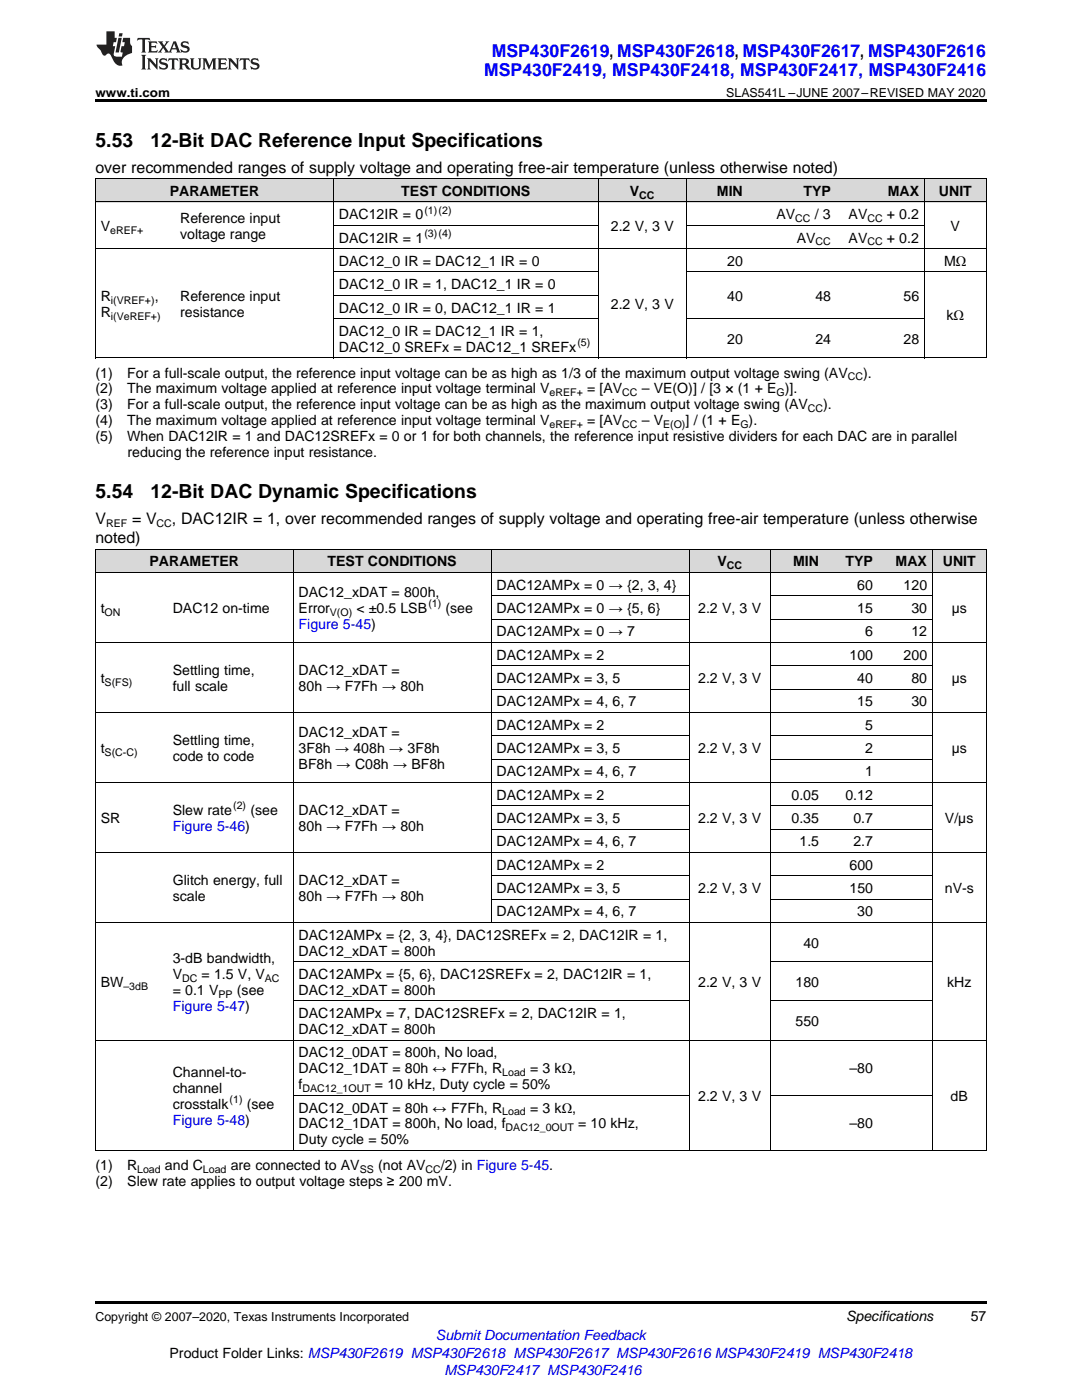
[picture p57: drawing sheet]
<svg xmlns="http://www.w3.org/2000/svg" width="216mm" height="279mm" viewBox="0 0 216 279" stroke-linecap="round" stroke-linejoin="round" font-family="sans-serif">
<defs><g id="words">
<g font-size="3.9">
<text x="19" y="29.3">5.53</text>
<text x="30" y="29.3">12-Bit DAC Reference Input Specifications</text>
<text x="19" y="99.3">5.54</text>
<text x="30" y="99.3">12-Bit DAC Dynamic Specifications</text>
</g>
<g font-size="3.5" fill="#00f">
<text x="98.1" y="11.3">MSP430F2619, MSP430F2618, MSP430F2617, MSP430F2616</text>
<text x="96.6" y="15.2">MSP430F2419, MSP430F2418, MSP430F2417, MSP430F2416</text>
</g>
<g font-size="3.2">
<text x="19" y="34.4">over recommended ranges of supply voltage and operating free-air temperature (unless otherwise noted)</text>
<text x="19" y="104.5">V</text>
<text x="26.4" y="104.5">= V</text>
<text x="34.3" y="104.5">, DAC12IR = 1, over recommended ranges of supply voltage and operating free-air temperature (unless otherwise</text>
<text x="19" y="108.4">noted)</text>
</g>
<g font-size="2.8">
<text x="33.9" y="39.1">PARAMETER</text>
<text x="80.1" y="39.1">TEST CONDITIONS</text>
<text x="125.7" y="39.1">V</text>
<text x="143.1" y="39.1">MIN</text>
<text x="160.3" y="39.1">TYP</text>
<text x="177.2" y="39.1">MAX</text>
<text x="187.4" y="39.1">UNIT</text>
<text x="20.1" y="46.1">V</text>
<text x="35.9" y="44.5">Reference input</text>
<text x="35.9" y="47.7">voltage range</text>
<text x="67.6" y="43.7">DAC12IR = 0</text>
<text x="121.9" y="46.1">2.2 V, 3 V</text>
<text x="154.9" y="43.7">AV</text>
<text x="162.6" y="43.7">/ 3</text>
<text x="169.3" y="43.7">AV</text>
<text x="177" y="43.7">+ 0.2</text>
<text x="189.7" y="46.1">V</text>
<text x="67.6" y="48.4">DAC12IR = 1</text>
<text x="67.6" y="53.1">DAC12_0 IR = DAC12_1 IR = 0</text>
<text x="145.1" y="53.1">20</text>
<text x="159" y="48.4">AV</text>
<text x="169.3" y="48.4">AV</text>
<text x="177" y="48.4">+ 0.2</text>
<text x="188.4" y="53.1">MΩ</text>
<text x="67.6" y="57.7">DAC12_0 IR = 1, DAC12_1 IR = 0</text>
<text x="20.1" y="60">R</text>
<text x="20.1" y="63.2">R</text>
<text x="30.9" y="60">,</text>
<text x="35.9" y="60">Reference input</text>
<text x="35.9" y="63.2">resistance</text>
<text x="67.6" y="62.4">DAC12_0 IR = 0, DAC12_1 IR = 1</text>
<text x="121.9" y="61.6">2.2 V, 3 V</text>
<text x="145.1" y="60">40</text>
<text x="162.7" y="60">48</text>
<text x="180.3" y="60">56</text>
<text x="188.9" y="64">kΩ</text>
<text x="67.6" y="67">DAC12_0 IR = DAC12_1 IR = 1,</text>
<text x="67.6" y="70.2">DAC12_0 SREFx = DAC12_1 SREFx</text>
<text x="145.1" y="68.6">20</text>
<text x="162.7" y="68.6">24</text>
<text x="180.3" y="68.6">28</text>
<text x="19" y="75.4">(1)</text>
<text x="25.4" y="75.4">For a full-scale output, the reference input voltage can be as high as 1/3 of the maximum output voltage swing (AV</text>
<text x="172.2" y="75.4">).</text>
<text x="19" y="78.5">(2)</text>
<text x="19" y="81.7">(3)</text>
<text x="25.4" y="78.5">The maximum voltage applied at reference input voltage terminal V</text>
<text x="25.4" y="81.7">For a full-scale output, the reference input voltage can be as high as the maximum output voltage swing (AV</text>
<text x="117.2" y="78.5">= [AV</text>
<text x="128.1" y="78.5">– VE(O)] / [3 × (1 + E )].</text>
<text x="164.3" y="81.7">).</text>
<text x="19" y="84.9">(4)</text>
<text x="19" y="88.1">(5)</text>
<text x="25.4" y="84.9">The maximum voltage applied at reference input voltage terminal V</text>
<text x="25.4" y="88.1">When DAC12IR = 1 and DAC12SREFx = 0 or 1 for both channels, the reference input resistive dividers for each DAC are in parallel</text>
<text x="117.2" y="84.9">= [AV</text>
<text x="128.1" y="84.9">– V</text>
<text x="136.8" y="84.9">] / (1 + E ).</text>
<text x="25.4" y="91.2">reducing the reference input resistance.</text>
<text x="29.8" y="113">PARAMETER</text>
<text x="65.4" y="113">TEST CONDITIONS</text>
<text x="143.2" y="113">V</text>
<text x="158.3" y="113">MIN</text>
<text x="168.7" y="113">TYP</text>
<text x="178.7" y="113">MAX</text>
<text x="188.1" y="113">UNIT</text>
<text x="59.6" y="119.2">DAC12_xDAT = 800h,</text>
<text x="99.1" y="117.7">DAC12AMPx = 0 → {2, 3, 4}</text>
<text x="171.1" y="117.7">60</text>
<text x="180.3" y="117.7">120</text>
<text x="20.1" y="122.3">t</text>
<text x="34.5" y="122.3">DAC12 on-time</text>
<text x="59.6" y="122.3">Error</text>
<text x="71.1" y="122.3">&lt; ±0.5 LSB</text>
<text x="88.9" y="122.3">(see</text>
<text x="99.1" y="122.3">DAC12AMPx = 0 → {5, 6}</text>
<text x="139.3" y="122.3">2.2 V, 3 V</text>
<text x="171.1" y="122.3">15</text>
<text x="181.9" y="122.3">30</text>
<text x="189.9" y="122.3">µs</text>
<text x="99.1" y="127">DAC12AMPx = 0 → 7</text>
<text x="99.1" y="131.7">DAC12AMPx = 2</text>
<text x="169.5" y="131.7">100</text>
<text x="172.6" y="127">6</text>
<text x="180.3" y="131.7">200</text>
<text x="181.9" y="127">12</text>
<text x="20.1" y="136.3">t</text>
<text x="34.5" y="134.7">Settling time,</text>
<text x="34.5" y="137.9">full scale</text>
<text x="59.6" y="134.7">DAC12_xDAT =</text>
<text x="59.6" y="137.9">80h → F7Fh → 80h</text>
<text x="99.1" y="136.3">DAC12AMPx = 3, 5</text>
<text x="139.3" y="136.3">2.2 V, 3 V</text>
<text x="171.1" y="136.3">40</text>
<text x="181.9" y="136.3">80</text>
<text x="189.9" y="136.3">µs</text>
<text x="99.1" y="141">DAC12AMPx = 4, 6, 7</text>
<text x="171.1" y="141">15</text>
<text x="181.9" y="141">30</text>
<text x="34.5" y="148.7">Settling time,</text>
<text x="59.6" y="147.1">DAC12_xDAT =</text>
<text x="99.1" y="145.6">DAC12AMPx = 2</text>
<text x="172.6" y="145.6">5</text>
<text x="20.1" y="150.3">t</text>
<text x="34.5" y="151.9">code to code</text>
<text x="59.6" y="150.3">3F8h → 408h → 3F8h</text>
<text x="59.6" y="153.5">BF8h → C08h → BF8h</text>
<text x="99.1" y="150.3">DAC12AMPx = 3, 5</text>
<text x="99.1" y="154.9">DAC12AMPx = 4, 6, 7</text>
<text x="139.3" y="150.3">2.2 V, 3 V</text>
<text x="172.6" y="150.3">2</text>
<text x="172.6" y="154.9">1</text>
<text x="189.9" y="150.3">µs</text>
<text x="99.1" y="159.6">DAC12AMPx = 2</text>
<text x="157.9" y="159.6">0.05</text>
<text x="168.7" y="159.6">0.12</text>
<text x="20.1" y="164.3">SR</text>
<text x="34.5" y="162.7">Slew rate</text>
<text x="50" y="162.7">(see</text>
<text x="59.6" y="162.7">DAC12_xDAT =</text>
<text x="59.6" y="165.8">80h → F7Fh → 80h</text>
<text x="99.1" y="164.3">DAC12AMPx = 3, 5</text>
<text x="139.3" y="164.3">2.2 V, 3 V</text>
<text x="157.9" y="164.3">0.35</text>
<text x="170.3" y="164.3">0.7</text>
<text x="188.6" y="164.3">V/µs</text>
<text x="99.1" y="168.9">DAC12AMPx = 4, 6, 7</text>
<text x="99.1" y="173.6">DAC12AMPx = 2</text>
<text x="159.5" y="168.9">1.5</text>
<text x="169.5" y="173.6">600</text>
<text x="170.3" y="168.9">2.7</text>
<text x="34.5" y="176.6">Glitch energy, full</text>
<text x="34.5" y="179.8">scale</text>
<text x="59.6" y="176.6">DAC12_xDAT =</text>
<text x="59.6" y="179.8">80h → F7Fh → 80h</text>
<text x="99.1" y="178.2">DAC12AMPx = 3, 5</text>
<text x="139.3" y="178.2">2.2 V, 3 V</text>
<text x="169.5" y="178.2">150</text>
<text x="188.5" y="178.2">nV-s</text>
<text x="99.1" y="182.9">DAC12AMPx = 4, 6, 7</text>
<text x="171.1" y="182.9">30</text>
<text x="59.6" y="187.5">DAC12AMPx = {2, 3, 4}, DAC12SREFx = 2, DAC12IR = 1,</text>
<text x="59.6" y="190.7">DAC12_xDAT = 800h</text>
<text x="160.3" y="189.1">40</text>
<text x="20.1" y="197">BW</text>
<text x="34.5" y="192.2">3-dB bandwidth,</text>
<text x="34.5" y="195.4">V</text>
<text x="40.2" y="195.4">= 1.5 V, V</text>
<text x="59.6" y="195.4">DAC12AMPx = {5, 6}, DAC12SREFx = 2, DAC12IR = 1,</text>
<text x="139.3" y="197">2.2 V, 3 V</text>
<text x="158.7" y="197">180</text>
<text x="189" y="197">kHz</text>
<text x="34.5" y="198.5">= 0.1 V</text>
<text x="47.3" y="198.5">(see</text>
<text x="59.6" y="198.5">DAC12_xDAT = 800h</text>
<text x="59.6" y="203.2">DAC12AMPx = 7, DAC12SREFx = 2, DAC12IR = 1,</text>
<text x="59.6" y="206.4">DAC12_xDAT = 800h</text>
<text x="158.7" y="204.8">550</text>
<text x="34.5" y="214.9">Channel-to-</text>
<text x="59.6" y="211">DAC12_0DAT = 800h, No load,</text>
<text x="59.6" y="214.2">DAC12_1DAT = 80h ↔ F7Fh, R</text>
<text x="105.8" y="214.2">= 3 kΩ,</text>
<text x="169.5" y="214.2">–80</text>
<text x="34.5" y="218.1">channel</text>
<text x="34.5" y="221.3">crosstalk</text>
<text x="49.2" y="221.3">(see</text>
<text x="59.6" y="217.4">f</text>
<text x="74.8" y="217.4">= 10 kHz, Duty cycle = 50%</text>
<text x="139.3" y="219.7">2.2 V, 3 V</text>
<text x="189.7" y="219.7">dB</text>
<text x="59.6" y="222">DAC12_0DAT = 80h ↔ F7Fh, R</text>
<text x="59.6" y="225.2">DAC12_1DAT = 800h, No load, f</text>
<text x="105.8" y="222">= 3 kΩ,</text>
<text x="115.4" y="225.2">= 10 kHz,</text>
<text x="169.5" y="225.2">–80</text>
<text x="19" y="233.5">(1)</text>
<text x="25.4" y="233.5">R</text>
<text x="32.9" y="233.5">and C</text>
<text x="46" y="233.5">are connected to AV</text>
<text x="59.6" y="228.4">Duty cycle = 50%</text>
<text x="75.5" y="233.5">(not AV</text>
<text x="88" y="233.5">/2) in Figure 5-45.</text>
<text x="19" y="236.7">(2)</text>
<text x="25.4" y="236.7">Slew rate applies to output voltage steps ≥ 200 mV.</text>
<text x="168.8" y="263.6">Specifications</text>
<text x="193.7" y="263.6">57</text>
<text x="33.8" y="270.9">Product Folder Links: MSP430F2619 MSP430F2618 MSP430F2617 MSP430F2616 MSP430F2419 MSP430F2418</text>
</g>
<g font-size="2.8" fill="#00f">
<text x="59.6" y="125.5">Figure 5-45)</text>
<text x="34.5" y="165.8">Figure 5-46)</text>
<text x="34.5" y="201.7">Figure 5-47)</text>
<text x="34.5" y="224.5">Figure 5-48)</text>
<text x="87" y="267.4">Submit Documentation Feedback</text>
<text x="88.7" y="274.5">MSP430F2417 MSP430F2416</text>
</g>
<g font-size="2.5">
<text x="19" y="19.3">www.ti.com</text>
<text x="144.9" y="19.3">SLAS541L –JUNE 2007–REVISED MAY 2020</text>
<text x="19" y="263.6">Copyright © 2007–2020, Texas Instruments Incorporated</text>
</g>
<g font-size="2.1">
<text x="127.6" y="39.7">CC</text>
<text x="22" y="46.6">eREF+</text>
<text x="84.7" y="42.6">(1)(2)</text>
<text x="84.7" y="47.3">(3)(4)</text>
<text x="158.7" y="44.3">CC</text>
<text x="173.1" y="44.3">CC</text>
<text x="162.7" y="49">CC</text>
<text x="173.1" y="49">CC</text>
<text x="22.1" y="60.6">i(VREF+)</text>
<text x="22.1" y="63.8">i(VeREF+)</text>
<text x="115.2" y="69.1">(5)</text>
<text x="169.2" y="75.9">CC</text>
<text x="109.7" y="79.1">eREF+</text>
<text x="124.2" y="79.1">CC</text>
<text x="155" y="79.1">G</text>
<text x="161.2" y="82.3">CC</text>
<text x="109.7" y="85.4">eREF+</text>
<text x="124.2" y="85.4">CC</text>
<text x="132.3" y="85.4">E(O)</text>
<text x="147.7" y="85.4">G</text>
<text x="21.2" y="105.1">REF</text>
<text x="31.3" y="105.1">CC</text>
<text x="145" y="113.6">CC</text>
<text x="20.9" y="122.9">ON</text>
<text x="65.8" y="122.9">V(O)</text>
<text x="85.5" y="121.2">(1)</text>
<text x="20.9" y="136.9">S(FS)</text>
<text x="20.9" y="150.8">S(C-C)</text>
<text x="46.5" y="161.5">(2)</text>
<text x="24.6" y="197.5">–3dB</text>
<text x="36.3" y="195.9">DC</text>
<text x="52.8" y="195.9">AC</text>
<text x="43.6" y="199.1">PP</text>
<text x="100.2" y="214.8">Load</text>
<text x="45.8" y="220.2">(1)</text>
<text x="60.4" y="217.9">DAC12_1OUT</text>
<text x="100.2" y="222.6">Load</text>
<text x="100.9" y="225.8">DAC12_0OUT</text>
<text x="27.4" y="234.1">Load</text>
<text x="40.5" y="234.1">Load</text>
<text x="71.8" y="234.1">SS</text>
<text x="84.9" y="234.1">CC</text>
</g>
</g></defs>
<g fill="#d8d8d8">
<path d="M19 109.6h14.4v4.7h-14.4z"/>
<path d="M33.4 109.6h25.1v4.7h-25.1z"/>
<path d="M58.5 109.6h39.5v4.7h-39.5z"/>
<path d="M98 109.6h39.5v4.7h-39.5z"/>
<path d="M137.5 109.6h16.2v4.7h-16.2z"/>
<path d="M153.7 109.6h10.8v4.7h-10.8z"/>
<path d="M164.5 109.6h10.8v4.7h-10.8z"/>
<path d="M175.3 109.6h10.8v4.7h-10.8z"/>
<path d="M186.1 109.6h10.7v4.7h-10.7z"/>
<path d="M19 35.7h15.9v4.7h-15.9z"/>
<path d="M34.9 35.7h31.7v4.7h-31.7z"/>
<path d="M66.6 35.7h52.8v4.7h-52.8z"/>
<path d="M119.4 35.7h17.6v4.7h-17.6z"/>
<path d="M137 35.7h12.3v4.7h-12.3z"/>
<path d="M149.3 35.7h17.6v4.7h-17.6z"/>
<path d="M166.9 35.7h17.6v4.7h-17.6z"/>
<path d="M184.5 35.7h12.3v4.7h-12.3z"/>
</g>
<path d="M19 19.9h177.8v.5h-177.8zM19 259.7h177.8v.5h-177.8z" fill="#000"/>
<g fill="none" stroke="#000" stroke-width=".2">
<path d="M19 35.6h177.8M19.1 35.7v35.8M66.5 35.7v35.8M119.3 35.7v35.8M136.9 35.7v35.8M184.4 35.7v35.8M196.8 35.7v35.8M19 49.6h177.8M19 40.3h177.8M66.6 58.9h52.8M66.6 54.3h52.8M66.6 45h52.8"/>
<path d="M137 54.3h59.8M137 45h47.5M19 71.4h177.8M66.6 63.6h52.8M137 63.6h47.5M19 114.2h177.8M19 109.6h177.8M19.1 109.6v120.1M58.5 109.6v120.1M98 109.6v74.5M98 118.9h39.5M137.5 109.6v120.1"/>
<path d="M153.7 109.6v120.1M153.7 118.9h32.4M186 109.6v120.1M196.8 109.6v120.1M19 128.2h177.8M98 137.5h39.5M98 132.9h39.5M98 123.6h39.5M153.7 137.5h32.4M153.7 132.9h32.4M153.7 123.6h32.4M19 156.2h177.8"/>
<path d="M19 142.2h177.8M98 151.5h39.5M98 146.8h39.5M153.7 151.5h32.4M153.7 146.8h32.4M19 170.1h177.8M98 179.4h39.5M98 174.8h39.5M98 165.5h39.5M98 160.8h39.5M153.7 179.4h32.4M153.7 174.8h32.4"/>
<path d="M153.7 165.5h32.4M153.7 160.8h32.4M19 184.1h177.8M58.5 199.8h79M58.5 191.9h79M153.7 199.8h32.4M153.7 191.9h32.4M19 207.6h177.8M58.5 218.6h79M153.7 218.6h32.4M19 229.6h177.8"/>
</g>
<g fill="#231f20">
<path d="M27.5 7.6l-.1 .5 .4-.2h.6v.1v2.1l-.2 .4h1l-.3-.4v-2.1l.1-.1h.5l.5 .2-.2-.5zM29.5 8.3l.2 .3v1.5l-.2 .4h1.8l.2-.6a1.04 1.04 0 0 1-1.3 .2v-.7h.6l.3 .2v-.6l-.3 .2h-.6v-.6l.8-.1 .4 .3-.2-.5zM31.5 8.3l.9 1.1-.9 1.1h.8l-.2-.2 .5-.7 .4 .7-.2 .2h1.5l-.1-.2 .1-.4h.9l.1 .4-.2 .2h1l-.3-.3-.7-1.9h-.5l-.9 2-.8-1 .9-1h-.8l.1 .3-.3 .5-.4-.6 .2-.2zM34.7 8.6l.4 1h-.7zM36.3 8.4a.63 .63 0 0 0-.2 .7 .63 .63 0 0 0 .6 .4l.6 .2 .1 .2a.75 .75 0 0 1-.7 .4 .75 .75 0 0 1-.6-.5l.1 .7 .1-.1a1.11 1.11 0 0 0 1.5-.6 1.13 1.13 0 0 0-1.2-.8l-.1-.4a1.04 1.04 0 0 1 1.2 .2l-.2-.5-.1 .1-.5-.2zM28.2 10.9l.2 .4v2.2l-.2 .4h1l-.3-.4v-2.2l.3-.4zM29.3 11.6l.3 .4v1.5l-.3 .4h.8l-.2-.4v-1.3l1.5 1.7v-1.9l.2-.4h-.7l.2 .4v.9l-1.1-1.3zM32 11.8a.62 .62 0 0 0-.2 .7 .62 .62 0 0 0 .6 .4l.6 .1 .1 .3a.76 .76 0 0 1-.7 .3 .76 .76 0 0 1-.6-.4l.1 .7 .1-.1a1.11 1.11 0 0 0 1.5-.6 1.13 1.13 0 0 0-1.2-.8l-.1-.4a1.04 1.04 0 0 1 1.2 .2l-.2-.6-.1 .1-.5-.1zM33.7 11.6l-.2 .6a.61 .61 0 0 1 .8-.3v1.6l-.2 .4h.9l-.2-.4v-1.6a.63 .63 0 0 1 .8 .3l-.2-.6zM35.6 11.6l.3 .4v1.5l-.3 .4h1l-.2-.2v-.8l.5 .2a.76 .76 0 0 0 1.2 .7l-1-1a.58 .58 0 0 0 .6-.5 .58 .58 0 0 0-.5-.6zM36.4 11.9h.1a.45 .45 0 0 1 .5 .1 .45 .45 0 0 1 .1 .5l-.7 .2zM37.9 11.6l.2 .2a2.17 2.17 0 0 0 .3 1.9 .99 .99 0 0 0 1.6-.6v-1.1l.2-.4h-.7l.2 .2a1.92 1.92 0 0 1-.2 1.8 .6 .6 0 0 1-.9-.5v-1.1l.2-.4zM40.4 11.6l.2 .4v1.5l-.2 .4h.7l-.2-.4v-1.4l.8 1.8 .8-1.8v1.4l-.2 .4h.9l-.2-.4v-1.5l.2-.4h-.8l-.6 1.5-.6-1.5zM43.4 11.6l.2 .4v1.5l-.2 .4h1.8l.2-.6a1.04 1.04 0 0 1-1.3 .1v-.6h.5l.4 .2v-.6l-.4 .2h-.5v-.7h.8l.3 .3-.1-.6zM45.5 11.6l.2 .4v1.5l-.2 .4h.7l-.2-.4v-1.3l1.5 1.7v-1.9l.2-.4h-.7l.2 .4v.9l-1.1-1.3zM47.9 11.6l-.1 .6a.61 .61 0 0 1 .8-.3v1.6l-.3 .4h1l-.3-.4 .1-1.6a.63 .63 0 0 1 .7 .3l-.1-.6zM50.2 11.8a.62 .62 0 0 0-.2 .7 .62 .62 0 0 0 .6 .4l.6 .1 .2 .3a.76 .76 0 0 1-.8 .3 .76 .76 0 0 1-.6-.4l.1 .7 .2-.1a1.11 1.11 0 0 0 1.5-.6 1.13 1.13 0 0 0-1.3-.8l-.1-.4a1.04 1.04 0 0 1 1.2 .2l-.1-.6-.2 .1-.5-.1z"/>
<path d="M21.2 6.3v2.6h-1.9l.1 .4 .7 .9a.91 .91 0 0 0 1 .8 .56 .56 0 0 1 .5-.3 .56 .56 0 0 1 .5 .3l.4 .8a1.53 1.53 0 0 0 1.9 1.2 1.54 1.54 0 0 1 1-2.1l.9-.3v-1.4a1.52 1.52 0 0 1-.3-1.6h-1.4l-.2 .8h.5l-.2 .8h-.4l-.2 1v.2l.4 .1-.2 .8a1.93 1.93 0 0 1-1.6-.3l.3-1.8h-.5l.2-.8h.4l.2-.8h-.4v-1.3zM23.6 7.6l-.6 2.9h.7l.6-2.9zM23.8 6.6l-.1 .7h.6l.2-.7z"/>
</g>
<use href="#words"/>
</svg>
